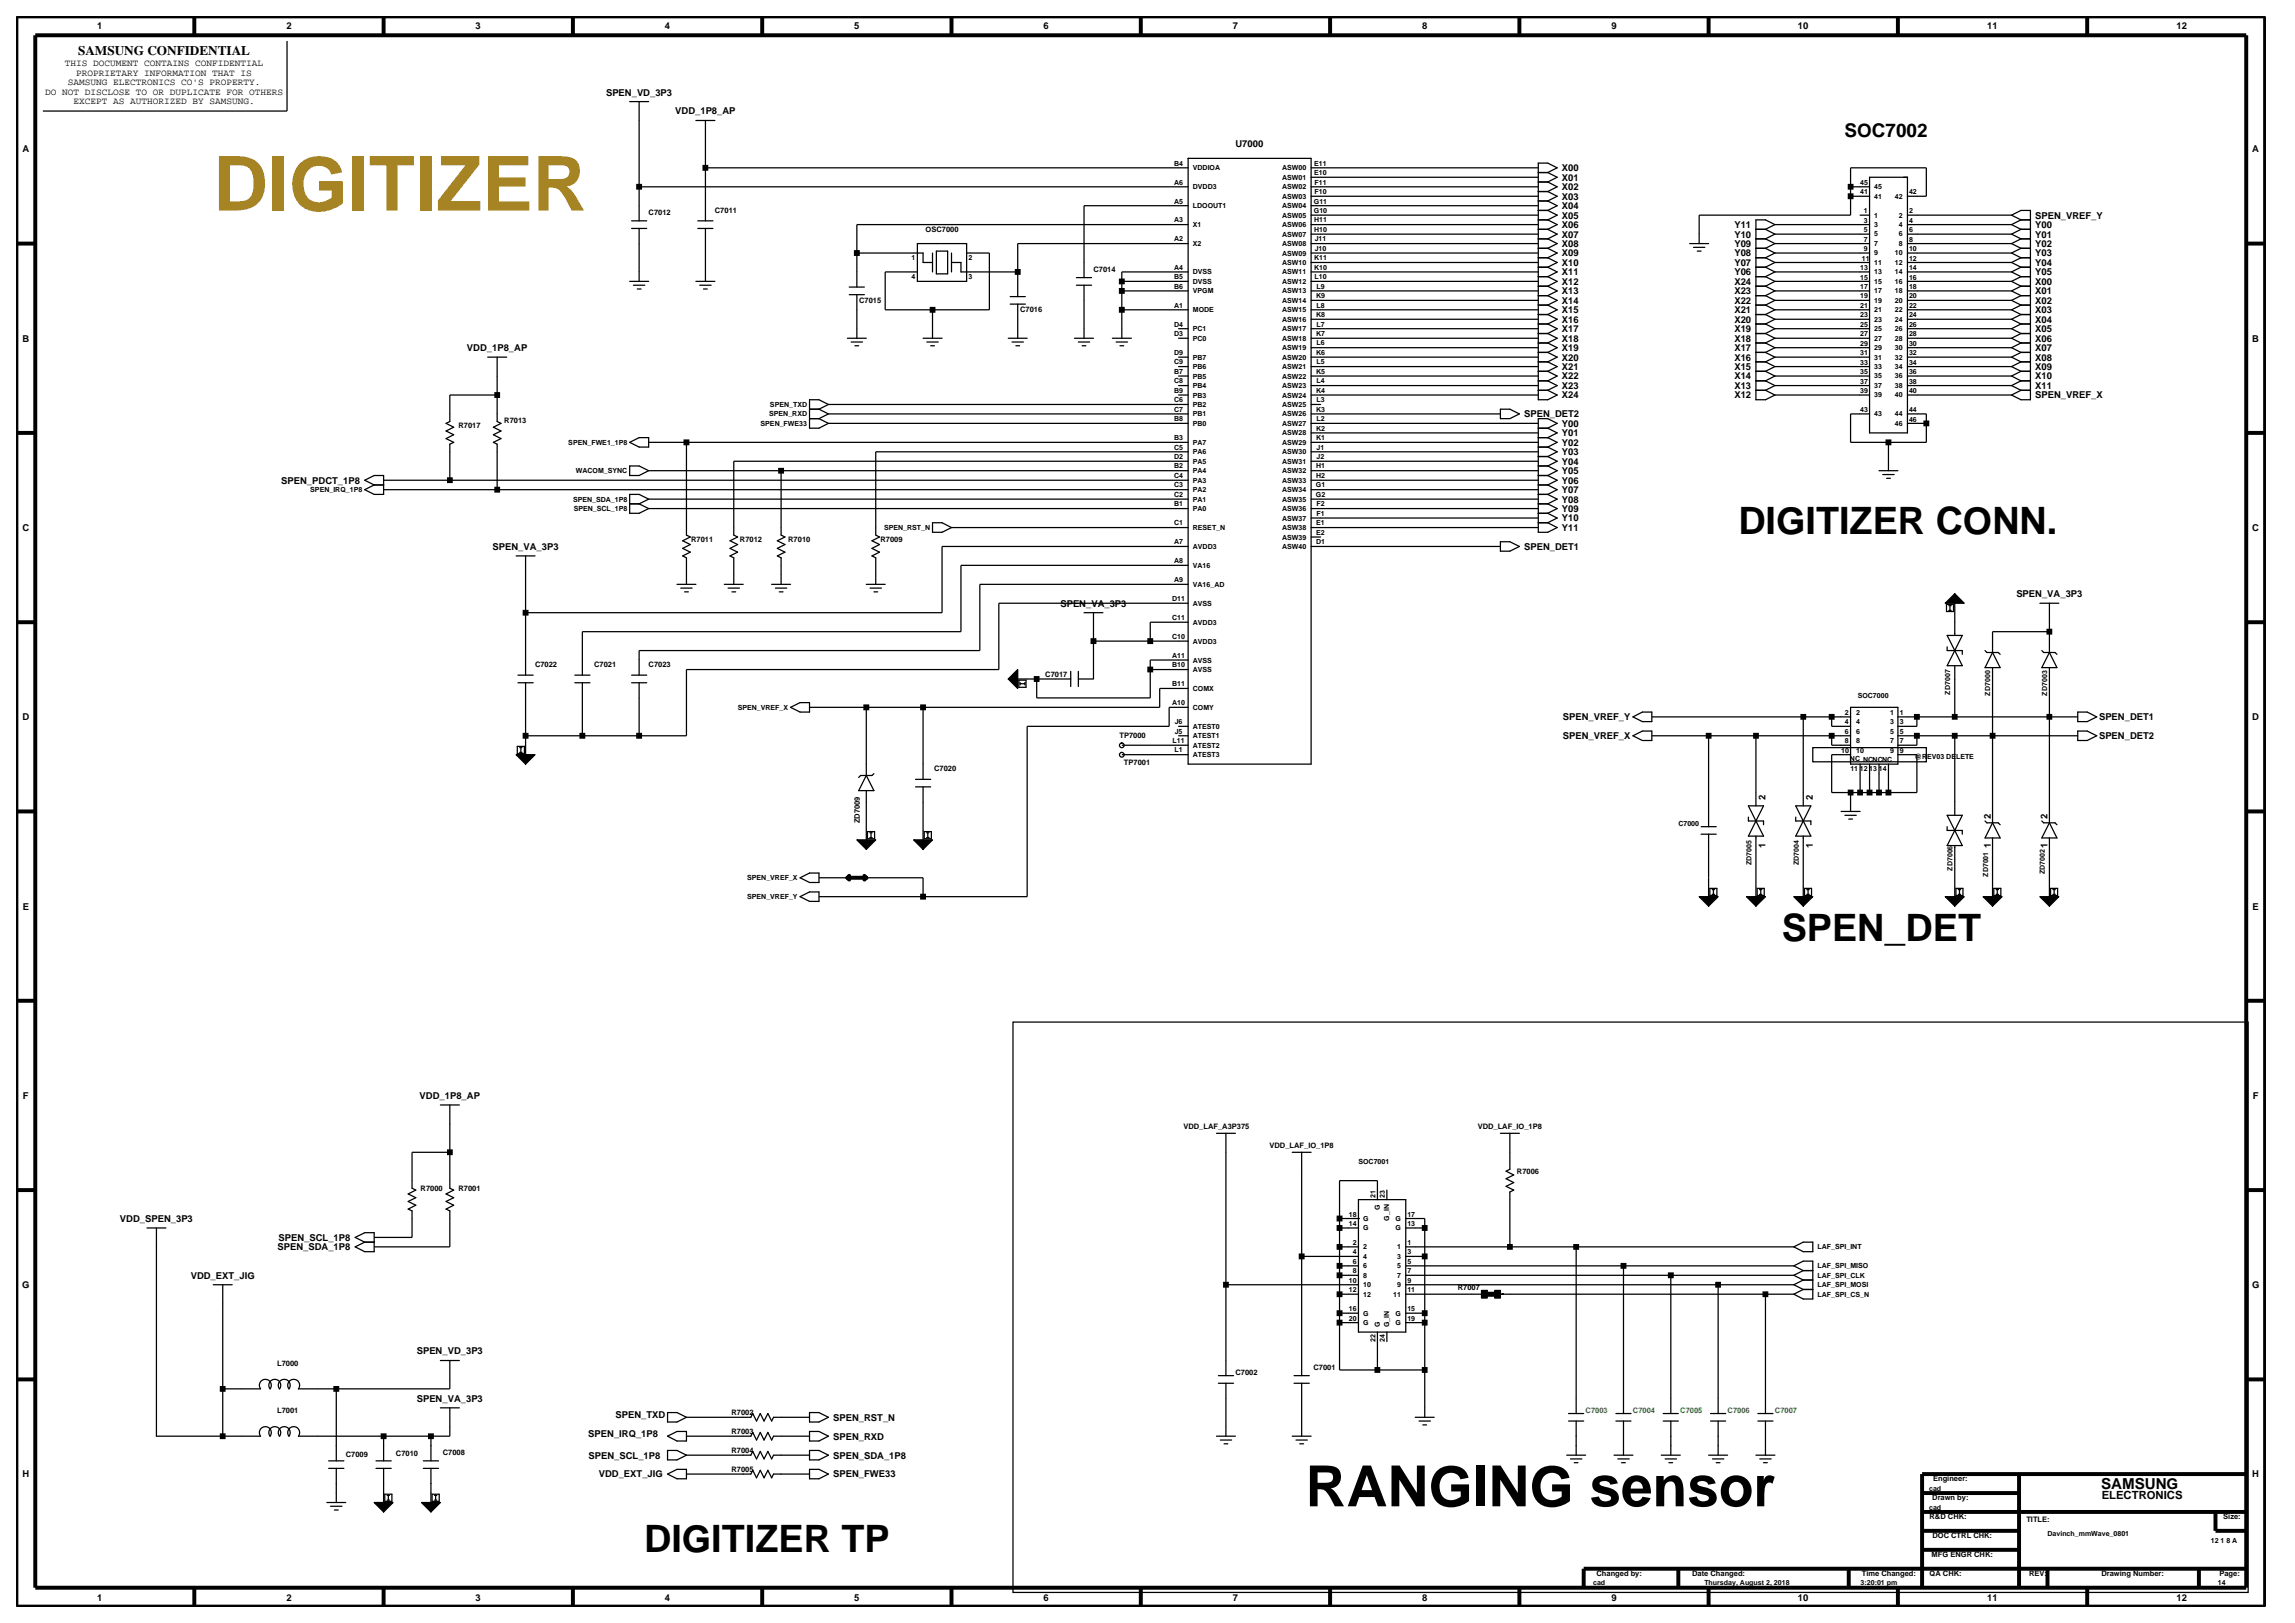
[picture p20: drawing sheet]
<svg xmlns="http://www.w3.org/2000/svg" width="420mm" height="297mm" viewBox="0 0 420 297" stroke-linecap="round" stroke-linejoin="round" font-family="sans-serif">
<defs><g id="words">
<text font-size="13.8" fill="#a78423" x="39" y="38.5">DIGITIZER</text>
<text font-size="10.4" x="238.9" y="275.6">RANGING sensor</text>
<g font-size="6.9">
<text x="318.1" y="97.7">DIGITIZER CONN.</text>
<text x="326.1" y="172.2">SPEN_DET</text>
<text x="117.9" y="283.9">DIGITIZER TP</text>
</g>
<text font-size="3.5" x="337.6" y="25">SOC7002</text>
<text font-size="2.8" x="384.5" y="272.5">SAMSUNG</text>
<text font-size="2.4" x="14.3" y="10.1">SAMSUNG CONFIDENTIAL</text>
<text font-size="2.1" x="384.6" y="274.4">ELECTRONICS</text>
<g font-size="1.7">
<text x="17.8" y="5.3">1</text>
<text x="52.4" y="5.3">2</text>
<text x="87" y="5.3">3</text>
<text x="121.7" y="5.3">4</text>
<text x="156.3" y="5.3">5</text>
<text x="191" y="5.3">6</text>
<text x="225.6" y="5.3">7</text>
<text x="260.3" y="5.3">8</text>
<text x="294.9" y="5.3">9</text>
<text x="329" y="5.3">10</text>
<text x="363.7" y="5.3">11</text>
<text x="398.3" y="5.3">12</text>
<text x="8.2" y="17.3">DO NOT DISCLOSE TO OR DUPLICATE FOR OTHERS</text>
<text x="11.9" y="12.1">THIS DOCUMENT CONTAINS CONFIDENTIAL</text>
<text x="12.4" y="15.6">SAMSUNG ELECTRONICS CO'S PROPERTY.</text>
<text x="13.9" y="13.9">PROPRIETARY INFORMATION THAT IS</text>
<text x="110.9" y="17.5">SPEN_VD_3P3</text>
<text x="13.4" y="19.1">EXCEPT AS AUTHORIZED BY SAMSUNG.</text>
<text x="123.6" y="20.9">VDD_1P8_AP</text>
<text x="4.1" y="27.9">A</text>
<text x="226.1" y="26.8">U7000</text>
<text x="412.2" y="27.9">A</text>
<text x="285.8" y="31.3">X00</text>
<text x="285.8" y="33.1">X01</text>
<text x="285.8" y="34.8">X02</text>
<text x="285.8" y="36.5">X03</text>
<text x="285.8" y="38.3">X04</text>
<text x="285.8" y="40">X05</text>
<text x="285.8" y="41.7">X06</text>
<text x="317.4" y="41.7">Y11</text>
<text x="372.4" y="41.7">Y00</text>
<text x="372.4" y="40">SPEN_VREF_Y</text>
<text x="285.8" y="43.5">X07</text>
<text x="285.8" y="45.2">X08</text>
<text x="285.8" y="46.9">X09</text>
<text x="317.4" y="46.9">Y08</text>
<text x="317.4" y="45.2">Y09</text>
<text x="317.4" y="43.5">Y10</text>
<text x="372.4" y="46.9">Y03</text>
<text x="372.4" y="45.2">Y02</text>
<text x="372.4" y="43.5">Y01</text>
<text x="285.8" y="48.7">X10</text>
<text x="285.8" y="50.4">X11</text>
<text x="285.8" y="52.1">X12</text>
<text x="285.8" y="53.9">X13</text>
<text x="317.4" y="52.1">X24</text>
<text x="317.4" y="50.4">Y06</text>
<text x="317.4" y="48.7">Y07</text>
<text x="317.4" y="53.9">X23</text>
<text x="372.4" y="48.7">Y04</text>
<text x="372.4" y="50.4">Y05</text>
<text x="372.4" y="53.9">X01</text>
<text x="372.4" y="52.1">X00</text>
<text x="285.8" y="59">X16</text>
<text x="285.8" y="55.6">X14</text>
<text x="285.8" y="57.3">X15</text>
<text x="317.4" y="57.3">X21</text>
<text x="317.4" y="55.6">X22</text>
<text x="317.4" y="59">X20</text>
<text x="372.4" y="59">X04</text>
<text x="372.4" y="55.6">X02</text>
<text x="372.4" y="57.3">X03</text>
<text x="4.1" y="62.5">B</text>
<text x="85.5" y="64.2">VDD_1P8_AP</text>
<text x="285.8" y="64.2">X19</text>
<text x="285.8" y="66">X20</text>
<text x="285.8" y="60.8">X17</text>
<text x="285.8" y="62.5">X18</text>
<text x="317.4" y="64.2">X17</text>
<text x="317.4" y="60.8">X19</text>
<text x="317.4" y="66">X16</text>
<text x="317.4" y="62.5">X18</text>
<text x="372.4" y="62.5">X06</text>
<text x="372.4" y="66">X08</text>
<text x="372.4" y="60.8">X05</text>
<text x="372.4" y="64.2">X07</text>
<text x="412.2" y="62.5">B</text>
<text x="285.8" y="71.2">X23</text>
<text x="285.8" y="69.4">X22</text>
<text x="285.8" y="67.7">X21</text>
<text x="317.4" y="71.2">X13</text>
<text x="317.4" y="67.7">X15</text>
<text x="317.4" y="69.4">X14</text>
<text x="372.4" y="71.2">X11</text>
<text x="372.4" y="69.4">X10</text>
<text x="372.4" y="67.7">X09</text>
<text x="278.9" y="76.4">SPEN_DET2</text>
<text x="285.8" y="72.9">X24</text>
<text x="317.4" y="72.9">X12</text>
<text x="372.4" y="72.9">SPEN_VREF_X</text>
<text x="285.8" y="83.3">Y03</text>
<text x="285.8" y="78.1">Y00</text>
<text x="285.8" y="79.8">Y01</text>
<text x="285.8" y="81.6">Y02</text>
<text x="51.5" y="88.5">SPEN_PDCT_1P8</text>
<text x="285.8" y="88.5">Y06</text>
<text x="285.8" y="86.8">Y05</text>
<text x="285.8" y="85">Y04</text>
<text x="285.8" y="93.7">Y09</text>
<text x="285.8" y="92">Y08</text>
<text x="285.8" y="90.2">Y07</text>
<text x="285.8" y="95.4">Y10</text>
<text x="4.1" y="97.2">C</text>
<text x="90.1" y="100.6">SPEN_VA_3P3</text>
<text x="278.9" y="100.6">SPEN_DET1</text>
<text x="285.8" y="97.2">Y11</text>
<text x="412.2" y="97.2">C</text>
<text x="194.1" y="111">SPEN_VA_3P3</text>
<text x="369" y="109.3">SPEN_VA_3P3</text>
<text x="4.1" y="131.8">D</text>
<text x="286" y="131.8">SPEN_VREF_Y</text>
<text x="384.1" y="131.8">SPEN_DET1</text>
<text x="412.2" y="131.8">D</text>
<text x="286" y="135.3">SPEN_VREF_X</text>
<text x="384.1" y="135.3">SPEN_DET2</text>
<text x="323.1" y="146.4" transform="rotate(-90 323.1 146.4)">2</text>
<text x="331.8" y="146.4" transform="rotate(-90 331.8 146.4)">2</text>
<text x="364.3" y="149.8" transform="rotate(-90 364.3 149.8)">2</text>
<text x="374.7" y="149.8" transform="rotate(-90 374.7 149.8)">2</text>
<text x="323.1" y="155.2" transform="rotate(-90 323.1 155.2)">1</text>
<text x="331.8" y="155.2" transform="rotate(-90 331.8 155.2)">1</text>
<text x="364.3" y="155.1" transform="rotate(-90 364.3 155.1)">1</text>
<text x="374.7" y="155.1" transform="rotate(-90 374.7 155.1)">1</text>
<text x="4.2" y="166.4">E</text>
<text x="412.2" y="166.4">E</text>
<text x="4.2" y="201.1">F</text>
<text x="76.8" y="201.1">VDD_1P8_AP</text>
<text x="412.3" y="201.1">F</text>
<text x="22" y="223.6">VDD_SPEN_3P3</text>
<text x="51" y="227.1">SPEN_SCL_1P8</text>
<text x="34.9" y="234">VDD_EXT_JIG</text>
<text x="50.8" y="228.8">SPEN_SDA_1P8</text>
<text x="4.1" y="235.7">G</text>
<text x="412.1" y="235.7">G</text>
<text x="76.3" y="247.8">SPEN_VD_3P3</text>
<text x="76.3" y="256.5">SPEN_VA_3P3</text>
<text x="107.7" y="263">SPEN_IRQ_1P8</text>
<text x="112.6" y="259.5">SPEN_TXD</text>
<text x="152.5" y="263.4">SPEN_RXD</text>
<text x="152.5" y="260">SPEN_RST_N</text>
<text x="107.7" y="266.9">SPEN_SCL_1P8</text>
<text x="152.5" y="266.9">SPEN_SDA_1P8</text>
<text x="4.1" y="270.4">H</text>
<text x="109.6" y="270.4">VDD_EXT_JIG</text>
<text x="152.5" y="270.4">SPEN_FWE33</text>
<text x="412.2" y="270.4">H</text>
<text x="17.8" y="292.9">1</text>
<text x="52.4" y="292.9">2</text>
<text x="87" y="292.9">3</text>
<text x="121.7" y="292.9">4</text>
<text x="156.3" y="292.9">5</text>
<text x="191" y="292.9">6</text>
<text x="225.6" y="292.9">7</text>
<text x="260.3" y="292.9">8</text>
<text x="294.9" y="292.9">9</text>
<text x="329" y="292.9">10</text>
<text x="363.7" y="292.9">11</text>
<text x="398.3" y="292.9">12</text>
</g>
<g font-size="1.4">
<text x="118.7" y="39.4">C7012</text>
<text x="130.8" y="38.9">C7011</text>
<text x="169.4" y="42.5">OSC7000</text>
<text x="200.1" y="49.8">C7014</text>
<text x="157.2" y="55.4">C7015</text>
<text x="186.7" y="57.1">C7016</text>
<text x="92.3" y="77.5">R7013</text>
<text x="83.9" y="78.4">R7017</text>
<text x="126.5" y="99.1">R7011</text>
<text x="135.4" y="99.1">R7012</text>
<text x="144.3" y="99.1">R7010</text>
<text x="161.1" y="99.1">R7009</text>
<text x="97.9" y="122.1">C7022</text>
<text x="108.7" y="122.1">C7021</text>
<text x="118.7" y="122.1">C7023</text>
<text x="191.3" y="123.8">C7017</text>
<text x="204.9" y="135.1">TP7000</text>
<text x="170.9" y="141.1">C7020</text>
<text x="205.7" y="139.9">TP7001</text>
<text x="157.4" y="150.7" transform="rotate(-90 157.4 150.7)">ZD7009</text>
<text x="216.6" y="206.6">VDD_LAF_A3P375</text>
<text x="270.4" y="206.6">VDD_LAF_IO_1P8</text>
<text x="232.3" y="210">VDD_LAF_IO_1P8</text>
<text x="277.6" y="214.9">R7006</text>
<text x="77" y="217.9">R7000</text>
<text x="83.9" y="217.9">R7001</text>
<text x="266.8" y="236.1">R7007</text>
<text x="50.7" y="249.9">L7000</text>
<text x="226.1" y="251.5">C7002</text>
<text x="240.4" y="250.7">C7001</text>
<text x="50.7" y="258.5">L7001</text>
<text x="133.9" y="262.4">R7003</text>
<text x="133.9" y="258.9">R7002</text>
<text x="63.3" y="266.7">C7009</text>
<text x="72.5" y="266.4">C7010</text>
<text x="81" y="266.3">C7008</text>
<text x="133.9" y="265.8">R7004</text>
<text x="133.9" y="269.3">R7005</text>
<text x="353.6" y="274.6">Drawn by:</text>
<text x="353.8" y="271.1">Engineer:</text>
<text x="353.1" y="278">R&amp;D CHK:</text>
<text x="353.6" y="281.5">DOC CTRL CHK:</text>
<text x="370.8" y="278.5">TITLE:</text>
<text x="406.9" y="278">Size:</text>
<text x="353.5" y="285">MFG ENGR CHK:</text>
<text x="292.2" y="288.4">Changed by:</text>
<text x="309.7" y="288.4">Date Changed:</text>
<text x="340.7" y="288.4">Time Changed:</text>
<text x="353.1" y="288.4">QA CHK:</text>
<text x="371.3" y="288.4">REV:</text>
<text x="384.6" y="288.4">Drawing Number:</text>
<text x="406.2" y="288.4">Page:</text>
</g>
<g font-size="1.4" fill="#238e23">
<text x="290.2" y="258.5">C7003</text>
<text x="298.8" y="258.5">C7004</text>
<text x="307.5" y="258.5">C7005</text>
<text x="316.2" y="258.5">C7006</text>
<text x="324.8" y="258.5">C7007</text>
</g>
<g font-size="1.3">
<text x="214.9" y="30.3">B4</text>
<text x="214.9" y="33.8">A6</text>
<text x="218.3" y="31.2">VDDIOA</text>
<text x="218.3" y="34.6">DVDD3</text>
<text x="234.6" y="34.6">ASW02</text>
<text x="234.6" y="32.9">ASW01</text>
<text x="234.6" y="31.2">ASW00</text>
<text x="240.5" y="32">E10</text>
<text x="240.5" y="30.3">E11</text>
<text x="240.6" y="35.5">F10</text>
<text x="240.6" y="33.8">F11</text>
<text x="340.4" y="35.6">41</text>
<text x="340.4" y="33.8">45</text>
<text x="343" y="34.6">45</text>
<text x="349.4" y="35.6">42</text>
<text x="214.9" y="40.7">A3</text>
<text x="214.9" y="37.2">A5</text>
<text x="218.3" y="41.6">X1</text>
<text x="218.3" y="38.1">LDOOUT1</text>
<text x="234.6" y="41.6">ASW06</text>
<text x="234.6" y="36.4">ASW03</text>
<text x="234.6" y="39.8">ASW05</text>
<text x="234.6" y="38.1">ASW04</text>
<text x="240.5" y="39">G10</text>
<text x="240.5" y="37.2">G11</text>
<text x="240.5" y="40.7">H11</text>
<text x="341.1" y="40.8">3</text>
<text x="341.1" y="39">1</text>
<text x="343" y="36.3">41</text>
<text x="343" y="41.5">3</text>
<text x="343" y="39.8">1</text>
<text x="346.8" y="36.3">42</text>
<text x="347.5" y="41.5">4</text>
<text x="347.5" y="39.8">2</text>
<text x="349.4" y="40.8">4</text>
<text x="349.4" y="39">2</text>
<text x="166.8" y="47.6">1</text>
<text x="177.3" y="47.6">2</text>
<text x="214.9" y="44.2">A2</text>
<text x="218.3" y="45">X2</text>
<text x="234.6" y="43.3">ASW07</text>
<text x="234.6" y="46.8">ASW09</text>
<text x="234.6" y="45">ASW08</text>
<text x="240.5" y="47.6">K11</text>
<text x="240.5" y="42.4">H10</text>
<text x="240.6" y="45.9">J10</text>
<text x="240.6" y="44.2">J11</text>
<text x="340.7" y="47.7">11</text>
<text x="341.1" y="44.2">7</text>
<text x="341.1" y="45.9">9</text>
<text x="341.1" y="42.5">5</text>
<text x="343" y="43.3">5</text>
<text x="343" y="45">7</text>
<text x="343" y="46.7">9</text>
<text x="346.8" y="46.7">10</text>
<text x="347.5" y="43.3">6</text>
<text x="347.5" y="45">8</text>
<text x="349.4" y="47.7">12</text>
<text x="349.4" y="45.9">10</text>
<text x="349.4" y="42.5">6</text>
<text x="349.4" y="44.2">8</text>
<text x="166.8" y="51">4</text>
<text x="177.3" y="51">3</text>
<text x="214.9" y="51.1">B5</text>
<text x="214.9" y="52.8">B6</text>
<text x="214.9" y="49.4">A4</text>
<text x="218.3" y="52">DVSS</text>
<text x="218.3" y="53.7">VPGM</text>
<text x="218.3" y="50.2">DVSS</text>
<text x="234.6" y="53.7">ASW13</text>
<text x="234.6" y="52">ASW12</text>
<text x="234.6" y="50.2">ASW11</text>
<text x="234.6" y="48.5">ASW10</text>
<text x="240.5" y="49.4">K10</text>
<text x="240.6" y="51.1">L10</text>
<text x="240.9" y="52.8">L9</text>
<text x="340.4" y="49.4">13</text>
<text x="340.4" y="51.2">15</text>
<text x="340.4" y="52.9">17</text>
<text x="343" y="48.5">11</text>
<text x="343" y="50.2">13</text>
<text x="343" y="51.9">15</text>
<text x="343" y="53.7">17</text>
<text x="346.8" y="53.7">18</text>
<text x="346.8" y="48.5">12</text>
<text x="346.8" y="50.2">14</text>
<text x="346.8" y="51.9">16</text>
<text x="349.4" y="49.4">14</text>
<text x="349.4" y="51.2">16</text>
<text x="349.4" y="52.9">18</text>
<text x="214.9" y="59.7">D4</text>
<text x="214.9" y="56.3">A1</text>
<text x="218.3" y="57.2">MODE</text>
<text x="234.6" y="57.2">ASW15</text>
<text x="234.6" y="58.9">ASW16</text>
<text x="234.6" y="55.4">ASW14</text>
<text x="240.8" y="58">K8</text>
<text x="240.8" y="54.6">K9</text>
<text x="240.9" y="59.7">L7</text>
<text x="240.9" y="56.3">L8</text>
<text x="340.4" y="54.6">19</text>
<text x="340.4" y="56.3">21</text>
<text x="340.4" y="58.1">23</text>
<text x="340.4" y="59.8">25</text>
<text x="343" y="55.4">19</text>
<text x="343" y="57.1">21</text>
<text x="343" y="58.9">23</text>
<text x="346.8" y="55.4">20</text>
<text x="346.8" y="57.1">22</text>
<text x="346.8" y="58.9">24</text>
<text x="349.4" y="59.8">26</text>
<text x="349.4" y="54.6">20</text>
<text x="349.4" y="56.3">22</text>
<text x="349.4" y="58.1">24</text>
<text x="214.9" y="61.5">D3</text>
<text x="214.9" y="65">D9</text>
<text x="218.3" y="62.4">PC0</text>
<text x="218.3" y="60.6">PC1</text>
<text x="218.3" y="65.8">PB7</text>
<text x="234.6" y="64.1">ASW19</text>
<text x="234.6" y="60.6">ASW17</text>
<text x="234.6" y="65.8">ASW20</text>
<text x="234.6" y="62.4">ASW18</text>
<text x="240.8" y="65">K6</text>
<text x="240.8" y="61.5">K7</text>
<text x="240.9" y="63.2">L6</text>
<text x="340.4" y="61.5">27</text>
<text x="340.4" y="63.3">29</text>
<text x="340.4" y="65">31</text>
<text x="343" y="60.6">25</text>
<text x="343" y="62.3">27</text>
<text x="343" y="64">29</text>
<text x="343" y="65.8">31</text>
<text x="346.8" y="65.8">32</text>
<text x="346.8" y="60.6">26</text>
<text x="346.8" y="62.3">28</text>
<text x="346.8" y="64">30</text>
<text x="349.4" y="61.5">28</text>
<text x="349.4" y="63.3">30</text>
<text x="349.4" y="65">32</text>
<text x="214.9" y="70.2">C8</text>
<text x="214.9" y="66.7">C9</text>
<text x="214.9" y="71.9">B9</text>
<text x="214.9" y="68.4">B7</text>
<text x="218.3" y="71">PB4</text>
<text x="218.3" y="67.5">PB6</text>
<text x="218.3" y="69.3">PB5</text>
<text x="234.6" y="71">ASW23</text>
<text x="234.6" y="67.5">ASW21</text>
<text x="234.6" y="69.3">ASW22</text>
<text x="240.8" y="71.9">K4</text>
<text x="240.8" y="68.4">K5</text>
<text x="240.9" y="70.2">L4</text>
<text x="240.9" y="66.7">L5</text>
<text x="340.4" y="66.7">33</text>
<text x="340.4" y="68.5">35</text>
<text x="340.4" y="70.2">37</text>
<text x="340.4" y="71.9">39</text>
<text x="343" y="67.5">33</text>
<text x="343" y="69.3">35</text>
<text x="343" y="71">37</text>
<text x="346.8" y="67.5">34</text>
<text x="346.8" y="69.3">36</text>
<text x="346.8" y="71">38</text>
<text x="349.4" y="71.9">40</text>
<text x="349.4" y="66.7">34</text>
<text x="349.4" y="68.5">36</text>
<text x="349.4" y="70.2">38</text>
<text x="139.2" y="77.9">SPEN_FWE33</text>
<text x="140.8" y="76.2">SPEN_RXD</text>
<text x="140.9" y="74.5">SPEN_TXD</text>
<text x="214.9" y="73.6">C6</text>
<text x="214.9" y="75.3">C7</text>
<text x="214.9" y="77.1">B8</text>
<text x="218.3" y="74.5">PB2</text>
<text x="218.3" y="76.2">PB1</text>
<text x="218.3" y="77.9">PB0</text>
<text x="218.3" y="72.7">PB3</text>
<text x="234.6" y="74.5">ASW25</text>
<text x="234.6" y="77.9">ASW27</text>
<text x="234.6" y="76.2">ASW26</text>
<text x="234.6" y="72.7">ASW24</text>
<text x="240.8" y="75.3">K3</text>
<text x="240.9" y="73.6">L3</text>
<text x="240.9" y="77.1">L2</text>
<text x="340.4" y="75.4">43</text>
<text x="343" y="76.2">43</text>
<text x="343" y="72.7">39</text>
<text x="346.8" y="72.7">40</text>
<text x="346.8" y="76.2">44</text>
<text x="346.8" y="77.9">46</text>
<text x="349.4" y="75.4">44</text>
<text x="349.4" y="77.1">46</text>
<text x="104" y="81.4">SPEN_FWE1_1P8</text>
<text x="214.9" y="82.3">C5</text>
<text x="214.9" y="80.5">B3</text>
<text x="218.3" y="83.1">PA6</text>
<text x="218.3" y="81.4">PA7</text>
<text x="234.6" y="81.4">ASW29</text>
<text x="234.6" y="79.7">ASW28</text>
<text x="234.6" y="83.1">ASW30</text>
<text x="240.8" y="80.5">K1</text>
<text x="240.8" y="78.8">K2</text>
<text x="241" y="82.3">J1</text>
<text x="105.4" y="86.6">WACOM_SYNC</text>
<text x="214.9" y="84">D2</text>
<text x="214.9" y="89.2">C3</text>
<text x="214.9" y="87.5">C4</text>
<text x="214.9" y="85.7">B2</text>
<text x="218.3" y="84.9">PA5</text>
<text x="218.3" y="88.3">PA3</text>
<text x="218.3" y="86.6">PA4</text>
<text x="234.6" y="88.3">ASW33</text>
<text x="234.6" y="84.9">ASW31</text>
<text x="234.6" y="86.6">ASW32</text>
<text x="240.8" y="89.2">G1</text>
<text x="240.8" y="87.5">H2</text>
<text x="240.8" y="85.7">H1</text>
<text x="241" y="84">J2</text>
<text x="56.8" y="90.1">SPEN_IRQ_1P8</text>
<text x="104.9" y="91.8">SPEN_SDA_1P8</text>
<text x="105" y="93.5">SPEN_SCL_1P8</text>
<text x="214.9" y="90.9">C2</text>
<text x="214.9" y="92.7">B1</text>
<text x="218.3" y="91.8">PA1</text>
<text x="218.3" y="90.1">PA2</text>
<text x="218.3" y="93.5">PA0</text>
<text x="234.6" y="93.5">ASW36</text>
<text x="234.6" y="90.1">ASW34</text>
<text x="234.6" y="91.8">ASW35</text>
<text x="234.6" y="95.3">ASW37</text>
<text x="240.8" y="90.9">G2</text>
<text x="240.9" y="92.7">F2</text>
<text x="240.9" y="94.4">F1</text>
<text x="161.8" y="97">SPEN_RST_N</text>
<text x="214.9" y="96.1">C1</text>
<text x="214.9" y="99.6">A7</text>
<text x="218.3" y="97">RESET_N</text>
<text x="218.3" y="100.5">AVDD3</text>
<text x="234.6" y="97">ASW38</text>
<text x="234.6" y="98.7">ASW39</text>
<text x="234.6" y="100.5">ASW40</text>
<text x="240.8" y="99.6">D1</text>
<text x="240.9" y="96.1">E1</text>
<text x="240.9" y="97.9">E2</text>
<text x="214.9" y="103.1">A8</text>
<text x="214.9" y="106.5">A9</text>
<text x="218.3" y="103.9">VA16</text>
<text x="218.3" y="107.4">VA16_AD</text>
<text x="214.5" y="110">D11</text>
<text x="214.5" y="113.4">C11</text>
<text x="218.3" y="110.8">AVSS</text>
<text x="214.5" y="116.9">C10</text>
<text x="218.3" y="117.8">AVDD3</text>
<text x="218.3" y="114.3">AVDD3</text>
<text x="214.5" y="122.1">B10</text>
<text x="214.5" y="125.6">B11</text>
<text x="214.5" y="120.4">A11</text>
<text x="218.3" y="123">AVSS</text>
<text x="218.3" y="121.2">AVSS</text>
<text x="135" y="129.9">SPEN_VREF_X</text>
<text x="214.5" y="129">A10</text>
<text x="218.3" y="126.4">COMX</text>
<text x="218.3" y="129.9">COMY</text>
<text x="337.6" y="130.8">2</text>
<text x="339.7" y="130.8">2</text>
<text x="340" y="127.7">SOC7000</text>
<text x="345.9" y="130.8">1</text>
<text x="347.7" y="130.8">1</text>
<text x="356.9" y="127.1" transform="rotate(-90 356.9 127.1)">ZD7007</text>
<text x="364.2" y="127.3" transform="rotate(-90 364.2 127.3)">ZD7000</text>
<text x="374.6" y="127.3" transform="rotate(-90 374.6 127.3)">ZD7003</text>
<text x="214.6" y="136">L11</text>
<text x="214.9" y="137.7">L1</text>
<text x="215" y="132.5">J6</text>
<text x="215" y="134.2">J5</text>
<text x="218.3" y="136.8">ATEST2</text>
<text x="218.3" y="133.4">ATEST0</text>
<text x="218.3" y="135.1">ATEST1</text>
<text x="336.9" y="137.8">10</text>
<text x="337.6" y="136">8</text>
<text x="337.6" y="132.6">4</text>
<text x="337.6" y="134.3">6</text>
<text x="339.7" y="136">8</text>
<text x="339.7" y="137.8">10</text>
<text x="339.7" y="132.6">4</text>
<text x="339.7" y="134.3">6</text>
<text x="345.9" y="136">7</text>
<text x="345.9" y="137.8">9</text>
<text x="345.9" y="132.6">3</text>
<text x="345.9" y="134.3">5</text>
<text x="347.7" y="136">7</text>
<text x="347.7" y="137.8">9</text>
<text x="347.7" y="132.6">3</text>
<text x="347.7" y="134.3">5</text>
<text x="218.3" y="138.6">ATEST3</text>
<text x="338.6" y="139.3">NC NCNCNC</text>
<text x="338.6" y="141.1">11</text>
<text x="340.4" y="141.1">12</text>
<text x="342.1" y="141.1">13</text>
<text x="343.8" y="141.1">14</text>
<text x="350.4" y="139">@REV03 DELETE</text>
<text x="307.2" y="151.2">C7000</text>
<text x="136.7" y="161.1">SPEN_VREF_X</text>
<text x="320.5" y="158.3" transform="rotate(-90 320.5 158.3)">ZD7005</text>
<text x="329.2" y="158.3" transform="rotate(-90 329.2 158.3)">ZD7004</text>
<text x="357.3" y="159.3" transform="rotate(-90 357.3 159.3)">ZD7006</text>
<text x="363.8" y="160.4" transform="rotate(-90 363.8 160.4)">ZD7001</text>
<text x="374.2" y="160" transform="rotate(-90 374.2 160)">ZD7002</text>
<text x="136.7" y="164.5">SPEN_VREF_Y</text>
<text x="248.6" y="213">SOC7001</text>
<text x="251.7" y="219.2" transform="rotate(-90 251.7 219.2)">21</text>
<text x="252.5" y="221.4" transform="rotate(-90 252.5 221.4)">G</text>
<text x="253.5" y="219.2" transform="rotate(-90 253.5 219.2)">23</text>
<text x="246.9" y="224.3">14</text>
<text x="246.9" y="222.6">18</text>
<text x="247.6" y="227.8">2</text>
<text x="249.5" y="225.1">G</text>
<text x="249.5" y="223.4">G</text>
<text x="254.2" y="223.4" transform="rotate(-90 254.2 223.4)">G_IN</text>
<text x="255.4" y="223.4">G</text>
<text x="255.4" y="225.1">G</text>
<text x="257.6" y="222.6">17</text>
<text x="257.6" y="224.3">13</text>
<text x="257.6" y="227.8">1</text>
<text x="247.6" y="233">8</text>
<text x="247.6" y="229.6">4</text>
<text x="247.6" y="231.3">6</text>
<text x="249.5" y="233.8">8</text>
<text x="249.5" y="230.3">4</text>
<text x="249.5" y="232.1">6</text>
<text x="249.5" y="228.6">2</text>
<text x="255.7" y="233.8">7</text>
<text x="255.7" y="230.3">3</text>
<text x="255.7" y="232.1">5</text>
<text x="255.7" y="228.6">1</text>
<text x="257.6" y="233">7</text>
<text x="257.6" y="229.6">3</text>
<text x="257.6" y="231.3">5</text>
<text x="332.6" y="232.1">LAF_SPI_MISO</text>
<text x="332.6" y="233.8">LAF_SPI_CLK</text>
<text x="332.6" y="228.6">LAF_SPI_INT</text>
<text x="246.9" y="239.9">16</text>
<text x="246.9" y="234.8">10</text>
<text x="246.9" y="236.5">12</text>
<text x="249.5" y="235.5">10</text>
<text x="249.5" y="237.3">12</text>
<text x="255" y="237.3">11</text>
<text x="255.7" y="235.5">9</text>
<text x="257.6" y="239.9">15</text>
<text x="257.6" y="236.5">11</text>
<text x="257.6" y="234.8">9</text>
<text x="332.6" y="237.3">LAF_SPI_CS_N</text>
<text x="332.6" y="235.6">LAF_SPI_MOSI</text>
<text x="246.9" y="241.7">20</text>
<text x="249.5" y="240.7">G</text>
<text x="249.5" y="242.5">G</text>
<text x="251.7" y="245.5" transform="rotate(-90 251.7 245.5)">22</text>
<text x="252.5" y="242.9" transform="rotate(-90 252.5 242.9)">G</text>
<text x="253.5" y="245.5" transform="rotate(-90 253.5 245.5)">24</text>
<text x="254.2" y="242.9" transform="rotate(-90 254.2 242.9)">G_IN</text>
<text x="255.4" y="240.7">G</text>
<text x="255.4" y="242.5">G</text>
<text x="257.6" y="241.7">19</text>
<text x="353" y="272.8">cad</text>
<text x="353" y="276.2">cad</text>
<text x="374.7" y="281">Davinch_mmWave_0801</text>
<text x="404.6" y="282.3">12 1 8 A</text>
<text x="291.6" y="290.1">cad</text>
<text x="311.9" y="290.1">Thursday, August 2, 2018</text>
<text x="340.5" y="290.1">3:20:01 pm</text>
<text x="405.9" y="290.1">14</text>
</g>
</g></defs>
<!-- layer: MFD Layer /idea/tmp/Extended-Print.yg99.yun.sheet7.2.mfd -->
<g fill="none" stroke="#000" stroke-width=".23">
<path d="M52.5 7.5v12.8h-44.7M115.2 18.6h3.5M117 18.6v21.8M117 34.2h100.4M127.4 22h3.4M129.1 22v18.4M129.1 30.7h88.3M217.4 29h22.5v110.8h-22.5zM217.4 37.6h-19v13.2M239.9 32.4h41.6M239.9 39.4h41.6M239.9 35.9h41.6"/>
<path d="M239.9 34.2h41.6M239.9 30.7h41.6M239.9 37.6h41.6M281.5 38.5h1.7M281.5 35h1.7M281.5 36.8h1.7M281.5 33.3h1.7M281.5 31.6h1.7M283.2 31.6l1.8-.9-1.8-.9h-1.7v43.3h1.7l1.8-.8-1.8-.9M283.2 35l1.8 .9-1.8 .9M283.2 33.3l1.8 .9-1.8 .8M283.2 31.6l1.8 .8-1.8 .9"/>
<path d="M283.2 38.5l1.8 .9-1.8 .8M283.2 36.8l1.8 .8-1.8 .9M338.7 35.9h3.4M338.7 34.2h3.4M340.4 39.4h1.7M342.1 32.4h7v46.8h-7zM349.1 35.9h3.4v-5.2h-13.8v8.7h-27.7v5.2M349.1 39.4h19M368.1 39.4l1.8-.9h1.7v34.6h-1.7l-1.8-.8M368.1 39.4l1.8 .8M115.2 51.5h3.5M115.6 41.8h2.8"/>
<path d="M115.6 40.4h2.8M115.9 52.2h2.1M116.6 52.9h.7M117 41.8v9.7M127.4 51.5h3.4M127.7 41.8h2.8M127.7 40.4h2.8M128.1 52.2h2M128.7 52.9h.7M129.1 41.8v9.7M155.4 53.9h2.8M155.4 52.5h2.8"/>
<path d="M156.8 46.3h12.1v1.7h1.8M156.8 53.9v8M167.9 44.6h9v6.9h-9zM170.7 46.3v3.5M170.7 56.7v5.2M171.4 45.9h2v4.2h-2zM174.1 48h1.8v1.8h10.3M174.1 46.3v3.5M176.9 46.3h4.2v10.4h-19.1v-6.9h5.9M184.9 54.3h2.7M184.9 55.7h2.7M186.2 55.7v6.2"/>
<path d="M197 52.2h2.8M197 50.8h2.8M198.4 52.2v9.7M205.3 51.5h12.1M205.3 53.2h12.1M205.3 56.7h12.1M217.4 41.1h-60.6v11.4M217.4 44.6h-31.2v9.7M217.4 49.8h-12.1v12.1M239.9 51.5h41.6M239.9 41.1h41.6M239.9 42.8h41.6"/>
<path d="M239.9 44.6h41.6M239.9 46.3h41.6M239.9 48h41.6M239.9 49.8h41.6M239.9 53.2h41.6M239.9 55h41.6M239.9 56.7h41.6M239.9 58.4h41.6M281.5 59.3h1.7M281.5 52.4h1.7M281.5 54.1h1.7M281.5 40.2h1.7"/>
<path d="M281.5 55.8h1.7M281.5 57.6h1.7M281.5 43.7h1.7M281.5 45.4h1.7M281.5 47.2h1.7M281.5 48.9h1.7M281.5 50.6h1.7M281.5 42h1.7M283.2 48.9l1.8 .9-1.8 .8M283.2 47.2l1.8 .8-1.8 .9M283.2 55.8l1.8 .9-1.8 .9M283.2 54.1l1.8 .9-1.8 .8"/>
<path d="M283.2 42l1.8 .8-1.8 .9M283.2 40.2l1.8 .9-1.8 .9M283.2 59.3l1.8 .8-1.8 .9M283.2 57.6l1.8 .8-1.8 .9M283.2 52.4l1.8 .8-1.8 .9M283.2 50.6l1.8 .9-1.8 .9M283.2 45.4l1.8 .9-1.8 .9M283.2 43.7l1.8 .9-1.8 .8M309.2 44.6h3.5M309.9 45.3h2.1M310.6 45.9h.7M321.3 59.3h1.8"/>
<path d="M321.3 52.4h1.8M321.3 54.1h1.8M321.3 55.8h1.8M321.3 57.6h1.8M321.3 43.7h1.8M321.3 45.4h1.8M321.3 47.2h1.8M321.3 48.9h1.8M321.3 50.6h1.8M321.3 42h1.8M323.1 59.3l1.7 .8M323.1 52.4l1.7 .8"/>
<path d="M323.1 47.2l1.7 .8M323.1 48.9l1.7 .9M323.1 55.8l1.7 .9M323.1 57.6l1.7 .8M323.1 42l1.7 .8M323.1 54.1l1.7 .9M323.1 43.7l1.7 .9M323.1 45.4l1.7 .9M323.1 50.6l1.7 .9M324.8 41.1l-1.7-.9h-1.8v32.9h1.8l1.7-.8M324.8 53.2l-1.7 .9M324.8 51.5h17.3"/>
<path d="M324.8 41.1h17.3M324.8 42.8h17.3M324.8 44.6h17.3M324.8 46.3h17.3M324.8 48h17.3M324.8 49.8h17.3M324.8 53.2h17.3M324.8 55h17.3M324.8 56.7h17.3M324.8 58.4h17.3M324.8 48l-1.7 .9M324.8 49.8l-1.7 .8"/>
<path d="M324.8 56.7l-1.7 .9M324.8 58.4l-1.7 .9M324.8 42.8l-1.7 .9M324.8 55l-1.7 .8M324.8 44.6l-1.7 .8M324.8 46.3l-1.7 .9M324.8 51.5l-1.7 .9M324.8 41.1l-1.7 .9M349.1 51.5h19M349.1 41.1h19M349.1 42.8h19M349.1 44.6h19"/>
<path d="M349.1 46.3h19M349.1 48h19M349.1 49.8h19M349.1 53.2h19M349.1 55h19M349.1 56.7h19M349.1 58.4h19M368.1 56.7l1.8 .9M368.1 58.4l1.8 .9M368.1 44.6l1.8 .8M368.1 46.3l1.8 .9M368.1 51.5l1.8 .9"/>
<path d="M368.1 41.1l1.8 .9M368.1 42.8l1.8 .9M368.1 48l1.8 .9M368.1 49.8l1.8 .8M368.1 53.2l1.8 .9M368.1 55l1.8 .8M369.9 59.3h1.7M369.9 52.4h1.7M369.9 54.1h1.7M369.9 40.2h1.7M369.9 55.8h1.7M369.9 55.8l-1.8 .9"/>
<path d="M369.9 57.6h1.7M369.9 57.6l-1.8 .8M369.9 43.7h1.7M369.9 43.7l-1.8 .9M369.9 45.4h1.7M369.9 45.4l-1.8 .9M369.9 47.2h1.7M369.9 48.9h1.7M369.9 50.6h1.7M369.9 50.6l-1.8 .9M369.9 59.3l-1.8 .8M369.9 42h1.7"/>
<path d="M369.9 40.2l-1.8 .9M369.9 42l-1.8 .8M369.9 47.2l-1.8 .8M369.9 48.9l-1.8 .9M369.9 52.4l-1.8 .8M369.9 54.1l-1.8 .9M89.3 65.4h3.4M91 72.3h-8.7v4.8l-.7 .4 1.4 .7-1.4 .7 1.4 .7-1.4 .7 1.4 .6-.7 .4v6.6M91 65.4v11.7l.7 .4-1.4 .7 1.4 .7-1.4 .7 1.4 .7-1.4 .6 .7 .4v8.3M148.1 74.9h1.8M148.1 76.6h1.8M149.9 74.9l1.7 .8"/>
<path d="M149.9 76.6l1.7 .9M151.6 74l-1.7-.9h-1.8v5.3h1.8l1.7-.9M151.6 75.7h65.8M151.6 77.5h65.8M151.6 74l-1.7 .9M151.6 75.7l-1.7 .9M151.6 74h65.8M155.1 61.9h3.4M155.8 62.6h2.1M156.5 63.3h.6M168.9 61.9h3.5M169.6 62.6h2.1"/>
<path d="M170.3 63.3h.7M184.5 61.9h3.5M185.2 62.6h2.1M185.9 63.3h.7M196.6 61.9h3.5M197.3 62.6h2.1M198 63.3h.7M203.6 61.9h3.4M204.3 62.6h2M205 63.3h.7M215.7 60.1h1.7M215.7 61.9h1.7"/>
<path d="M215.7 65.4h1.7M215.7 67.1h1.7M215.7 68.8h1.7M215.7 70.6h1.7M215.7 72.3h1.7M239.9 60.1h41.6M239.9 61.9h41.6M239.9 63.6h41.6M239.9 65.4h41.6M239.9 67.1h41.6M239.9 68.8h41.6M239.9 70.6h41.6"/>
<path d="M239.9 72.3h41.6M239.9 75.7h34.7M239.9 77.5h41.6M239.9 79.2h41.6M239.9 74h1.8M274.6 74.9h1.7l1.8 .8-1.8 .9h-1.7zM281.5 61h1.7M281.5 62.8h1.7M281.5 66.2h1.7M281.5 67.9h1.7M281.5 69.7h1.7M281.5 64.5h1.7"/>
<path d="M281.5 71.4h1.7M281.5 78.4h1.7M283.2 78.4l1.8-.9-1.8-.9h-1.7v20.8h1.7l1.8-.9-1.8-.8M283.2 69.7l1.8 .9-1.8 .8M283.2 67.9l1.8 .9-1.8 .9M283.2 62.8l1.8 .8-1.8 .9M283.2 61l1.8 .9-1.8 .9M283.2 78.4l1.8 .8-1.8 .9M283.2 66.2l1.8 .9-1.8 .8M283.2 64.5l1.8 .9-1.8 .8M321.3 61h1.8M321.3 62.8h1.8"/>
<path d="M321.3 66.2h1.8M321.3 67.9h1.8M321.3 69.7h1.8M321.3 64.5h1.8M321.3 71.4h1.8M323.1 61l1.7 .9M323.1 66.2l1.7 .9M323.1 67.9l1.7 .9M323.1 62.8l1.7 .8M323.1 64.5l1.7 .9M323.1 69.7l1.7 .9M323.1 71.4l1.7 .9"/>
<path d="M324.8 60.1l-1.7 .9M324.8 61.9l-1.7 .9M324.8 67.1l-1.7 .8M324.8 68.8l-1.7 .9M324.8 63.6l-1.7 .9M324.8 65.4l-1.7 .8M324.8 60.1h17.3M324.8 61.9h17.3M324.8 63.6h17.3M324.8 65.4h17.3M324.8 67.1h17.3M324.8 68.8h17.3"/>
<path d="M324.8 70.6h17.3M324.8 72.3h17.3M324.8 70.6l-1.7 .8M342.1 75.7h-3.4v5.2h13.8v-5.2h-3.4M349.1 60.1h19M349.1 61.9h19M349.1 63.6h19M349.1 65.4h19M349.1 67.1h19M349.1 68.8h19M349.1 70.6h19M349.1 72.3h19"/>
<path d="M349.1 77.5h3.4M368.1 63.6l1.8 .9M368.1 65.4l1.8 .8M368.1 67.1l1.8 .8M368.1 68.8l1.8 .9M368.1 70.6l1.8 .8M368.1 60.1l1.8 .9M368.1 61.9l1.8 .9M369.9 61h1.7M369.9 62.8h1.7M369.9 66.2h1.7M369.9 67.9h1.7"/>
<path d="M369.9 69.7h1.7M369.9 62.8l-1.8 .8M369.9 64.5h1.7M369.9 64.5l-1.8 .9M369.9 71.4h1.7M369.9 71.4l-1.8 .9M369.9 66.2l-1.8 .9M369.9 67.9l-1.8 .9M369.9 69.7l-1.8 .9M369.9 61l-1.8 .9M66.7 87.9l1.8-.9h1.7v3.5h-1.7l-1.8-.9 1.8-.9zM68.5 88.7h1.7"/>
<path d="M70.2 87.9h147.2M70.2 89.6h147.2M115.2 85.3h1.8l1.7 .8-1.7 .9h-1.8zM115.2 80.9l1.8-.8h1.7v1.7h-1.7zM115.2 92.2h1.8M117 92.2l1.7 .9M118.7 86.1h98.7M118.7 91.3l-1.7-.8h-1.8v3.4h1.8l1.7-.8M118.7 91.3l-1.7 .9M118.7 80.9h98.7M118.7 91.3h98.7M118.7 93.1h98.7"/>
<path d="M125.6 80.9v17l.7 .4-1.4 .7 1.4 .6-1.4 .7 1.4 .7-1.4 .7 .7 .4v4.8M142.9 86.1v11.8l.8 .4-1.4 .7 1.4 .6-1.4 .7 1.4 .7-1.4 .7 .6 .4v4.8M170.7 95.7h1.7l1.7 .8-1.7 .9h-1.7zM174.1 96.5h43.3M217.4 84.4h-83.1v13.5l.7 .4-1.4 .7 1.4 .6-1.4 .7 1.4 .7-1.4 .7 .7 .4v4.8M217.4 82.7h-57.1v15.2l.7 .4-1.4 .7 1.4 .6-1.4 .7 1.4 .7-1.4 .7 .7 .4v4.8M217.4 100h-45v12.1h-76.2M239.9 86.1h41.6M239.9 80.9h41.6M239.9 82.7h41.6M239.9 84.4h41.6M239.9 87.9h41.6"/>
<path d="M239.9 89.6h41.6M239.9 91.3h41.6M239.9 93.1h41.6M239.9 94.8h41.6M239.9 96.5h41.6M239.9 98.3h1.8M239.9 100h34.7M274.6 99.1h1.7l1.8 .9-1.8 .9h-1.7zM281.5 87h1.7M281.5 88.7h1.7M281.5 81.8h1.7M281.5 80.1h1.7"/>
<path d="M281.5 90.5h1.7M281.5 92.2h1.7M281.5 93.9h1.7M281.5 85.3h1.7M281.5 83.5h1.7M281.5 95.7h1.7M283.2 87l1.8 .9-1.8 .8M283.2 88.7l1.8 .9-1.8 .9M283.2 90.5l1.8 .8-1.8 .9M283.2 81.8l1.8 .9-1.8 .8M283.2 80.1l1.8 .8-1.8 .9M283.2 85.3l1.8 .8-1.8 .9"/>
<path d="M283.2 83.5l1.8 .9-1.8 .9M283.2 92.2l1.8 .9-1.8 .8M283.2 93.9l1.8 .9-1.8 .9M343.9 86.1h3.4M344.6 86.8h2M345.3 87.5h.7M345.6 80.9v5.2M94.5 101.7h3.4M96.2 101.7v21.8M123.9 106.9h3.5M124.6 107.6h2.1M125.3 108.3h.7"/>
<path d="M132.6 106.9h3.4M133.2 107.6h2.1M133.9 108.3h.7M141.2 106.9h3.5M141.9 107.6h2.1M142.6 108.3h.7M158.5 106.9h3.5M159.2 107.6h2.1M159.9 108.3h.7M198.4 112.1h3.4M200.1 112.1v12.1h-2.8M200.1 117.3h17.3"/>
<path d="M217.4 110.4h-34.6v12.1h-57.2v12.1h-29.4M217.4 106.9h-38.1v12.1h-62.3v4.5M217.4 103.5h-41.5v12.1h-69.3v7.9M217.4 113.9h-6.9v3.4M356.2 110.6h1.3v1.3h-1.3zM356.3 118.4v.6h2.8v.7M356.3 116.3h2.8l-1.4 2.7zM356.6 111.7h.5M356.6 110.8h.5M356.9 110.8v.9M357.7 110.4v5.9M357.7 119l1.4 2.8h-2.8z"/>
<path d="M363.3 119l.3 .4h2.1l.3 .3M364.6 119.4l1.4 2.8h-2.7zM373.3 110.4h3.5M373.7 119l.3 .4h2.1l.3 .3M375.1 115.6h-10.5v3.8M375.1 119.4l1.3 2.8h-2.7zM375.1 110.4v9M94.7 136.6h1.3v1.3h-1.3zM94.8 124.9h2.8M94.8 123.5h2.8M95.1 136.8h.4M95.1 137.7h.4"/>
<path d="M95.3 136.8v.9M96.2 124.9v13.2M105.2 124.9h2.8M105.2 123.5h2.8M106.6 124.9v9.7M115.6 124.9h2.8M115.6 123.5h2.8M117 124.9v9.7M144.7 129.4l1.7-.8h1.7v1.7h-1.7zM158.5 129.4v12.5M168.9 129.4v13.2M186.2 124.2h9.8"/>
<path d="M186.5 124.5h1.3v1.3h-1.3zM186.7 124.9v.4M186.7 125.1h.9M187.6 124.9v.4M196 122.9v2.7M197.3 122.9v2.7M205.3 138.1h12.1M205.3 136.4h12.1M210.5 122.5h6.9M215.7 134.6h1.7M215.7 132.9h1.7M217.4 129.4h-3.4v3.5h-26v31.2h-38.1"/>
<path d="M217.4 126h-5.2v3.4h-64.1M217.4 120.8h-6.9v6.9h-20.8v-3.5M298.8 131.2l1.8-.9h1.7v1.7h-1.7zM298.8 134.6l1.8-.8h1.7v1.7h-1.7zM302.3 131.2h36.4M302.3 134.6h36.4M312.7 134.6v16.7M321.3 134.6v12.9M330 131.2v16.3M331.8 136.8h20.7v2.6h-20.7zM335.2 131.2v1.7h3.5M335.2 134.6v1.8h3.5"/>
<path d="M338.7 138.1h-3.5v6.9h15.6v-6.9h-3.5M338.7 129.4h8.6v10.4h-8.6zM340.4 139.8v5.2M342.1 139.8v5.2M343.9 139.8v5.2M345.6 139.8v5.2M347.3 131.2h32.9M347.3 134.6h32.9M350.8 131.2v1.7h-3.5M350.8 134.6v1.8h-3.5M357.7 121.8v9.4M357.7 134.6v14.6"/>
<path d="M364.6 122.2v28.4M375.1 122.2v28.4M380.2 130.3h1.8l1.7 .9-1.7 .8h-1.8zM380.2 133.8h1.8l1.7 .8-1.7 .9h-1.8zM158.5 144.7v9M158.5 141.9l1.4 2.8h-2.8zM158.8 152.2h1.3v1.3h-1.3zM159.2 152.4h.4M159.2 153.3h.4M159.4 152.4v.9M159.9 141.6l-.3 .3h-2.1l-.4 .4M167.6 144h2.7"/>
<path d="M167.6 142.6h2.7M168.9 144v9.7M169.1 152.2h1.3v1.3h-1.3zM169.6 152.4h.4M169.6 153.3h.4M169.8 152.4v.9M311.3 151.3h2.8M311.3 152.6h2.8M312.7 152.6v11.5M320 149.5v.7h2.7v.7M320 147.5h2.7l-1.4 2.7zM321.3 153v11.1"/>
<path d="M321.3 150.2l1.4 2.8h-2.7zM328.6 149.5v.7h2.8v.7M328.6 147.5h2.8l-1.4 2.7zM330 150.2l1.4 2.8h-2.8zM330 153v11.1M336.9 148.5h3.5M337.6 149.2h2.1M338.3 149.9h.7M338.7 145v3.5M356.3 149.2h2.8l-1.4 2.8zM356.3 151.3v.7h2.8v.6M357.7 152l1.4 2.7h-2.8z"/>
<path d="M357.7 154.7v9.4M363.3 150.2l.3 .4h2.1l.3 .3M364.6 153.3v10.8M364.6 150.6l1.4 2.7h-2.7zM373.7 150.2l.3 .4h2.1l.3 .3M375.1 153.3v10.8M375.1 150.6l1.3 2.7h-2.7zM146.4 160.6l1.7-.8h1.8v1.7h-1.8zM146.4 164.1l1.7-.9h1.8v1.7h-1.8zM149.9 160.6h5.2M158.5 160.6h10.4v3.5M312.9 162.6h1.3v1.3h-1.3z"/>
<path d="M313.3 162.8h.5M313.3 163.7h.5M313.6 162.8v.9M321.6 162.6h1.3v1.3h-1.3zM322 162.8h.4M322 163.7h.4M322.2 162.8v.9M330.2 162.6h1.3v1.3h-1.3zM330.7 162.8h.4M330.7 163.7h.4M330.9 162.8v.9M357.9 162.6h1.3v1.3h-1.3z"/>
<path d="M358.4 162.8h.4M358.4 163.7h.4M358.6 162.8v.9M364.9 162.6h1.3v1.3h-1.3zM365.3 162.8h.4M365.3 163.7h.4M365.5 162.8v.9M375.3 162.6h1.3v1.3h-1.3zM375.7 162.8h.4M375.7 163.7h.4M375.9 162.8v.9M185.4 187h226v104.4h-226z"/>
<path d="M80.6 202.2h3.5M82.3 210.9h-6.9v6.5l.7 .4-1.4 .7 1.4 .7-1.4 .7 1.4 .6-1.4 .7 .7 .4v4.8h-6.9M82.3 202.2v15.2l.7 .4-1.4 .7 1.4 .7-1.4 .7 1.4 .6-1.4 .7 .7 .4v6.6h-13.8M222.6 207.4h3.5M224.3 207.4v44.3M236.5 210.9h3.4M238.2 210.9v40.8M248.6 219.5h8.7v24.3h-8.7zM252.1 219.5v-3.5h-7v34.7h15.6M253.8 217.8v1.7M274.6 207.4h3.5M276.3 207.4v6.6l-.7 .3 1.4 .7-1.4 .7 1.4 .7-1.4 .7 1.4 .7-.7 .3v10.1"/>
<path d="M26.9 224.7h3.5M28.6 224.7v38.1h19.1a1.09 1.09 0 0 1 .1-1.5 1.09 1.09 0 0 1 1.5 0 1.09 1.09 0 0 1 .1 1.5 1.09 1.09 0 0 1 .2-1.5 1.09 1.09 0 0 1 1.4 0 1.09 1.09 0 0 1 .2 1.5 1.09 1.09 0 0 1 .1-1.5 1.09 1.09 0 0 1 1.5 0 1.09 1.09 0 0 1 .1 1.5 1.09 1.09 0 0 1 .1-1.5 1.09 1.09 0 0 1 1.5 0 1.09 1.09 0 0 1 .1 1.5h27.7v-5.2M39 235.1h3.5M40.8 235.1v27.7M65 226.4l1.7-.8h1.8v3.4h-1.8l-1.7-.8 1.7-.9zM66.7 227.3h1.8M224.3 235.1h24.3M238.2 229.9h10.4M245.1 224.7h3.5M245.1 236.8h3.5M245.1 228.2h3.5M245.1 231.6h3.5"/>
<path d="M245.1 233.4h3.5M245.1 223h3.5M248.6 223h.1M257.3 223h3.4v36.3M257.3 224.7h3.4M257.3 236.8h13.8M257.3 228.2h71M257.3 229.9h3.4M257.3 231.6h71M257.3 233.4h71M257.3 235.1h71M274.6 236.8h.1"/>
<path d="M274.6 236.8h53.7M274.9 236.8h.1M288.4 228.2v30.5M297.1 231.6v27.1M305.8 233.4v25.3M314.4 235.1v23.6M323.1 236.8v21.9M328.3 228.2l1.7-.9h1.8v1.7h-1.8zM328.3 231.6l1.7-.8h1.8v6.9h-1.8l-1.7-.9M328.3 233.4l1.7 .8M328.3 231.6l1.7 .9M328.3 235.1l1.7 .9"/>
<path d="M330 236h1.8M330 236l-1.7 .8M330 234.2h1.8M330 232.5l-1.7 .9M330 232.5h1.8M330 234.2l-1.7 .9M61.5 254.1v13.2M80.6 249h3.5M80.6 257.6h3.5M82.3 249v5.1h-27.7a1.09 1.09 0 0 0-.1-1.4 1.09 1.09 0 0 0-1.5 0 1.09 1.09 0 0 0-.1 1.4 1.09 1.09 0 0 0-.1-1.4 1.09 1.09 0 0 0-1.5 0 1.09 1.09 0 0 0-.1 1.4 1.09 1.09 0 0 0-.2-1.4 1.09 1.09 0 0 0-1.4 0 1.09 1.09 0 0 0-.2 1.4 1.09 1.09 0 0 0-.1-1.4 1.09 1.09 0 0 0-1.5 0 1.09 1.09 0 0 0-.1 1.4h-6.9M122.2 258.5h1.7l1.7 .8-1.7 .9h-1.7zM125.6 259.3h11.8l.4-.6 .6 1.3 .7-1.3 .7 1.3 .7-1.3 .7 1.3 .4-.7h6.5"/>
<path d="M148.1 258.5h1.8l1.7 .8-1.7 .9h-1.8zM223 251.7h2.7M223 253.1h2.7M224.3 253.1v9.7M236.8 251.7h2.8M236.8 253.1h2.8M238.2 253.1v9.7M245.1 240.3h3.5M245.1 242h3.5M252.1 243.8v6.9M253.8 243.8v1.7M257.3 240.3h3.4"/>
<path d="M257.3 242h3.4M259 259.3h3.5M287.1 258.7h2.7M295.7 258.7h2.8M304.4 258.7h2.7M313 258.7h2.8M321.7 258.7h2.8M59.8 274.9h3.5M60.1 267.3h2.8M60.1 268.7h2.8M60.5 275.6h2.1M61.2 276.3h.7"/>
<path d="M61.5 268.7v6.2M68.8 267.3h2.8M68.8 268.7h2.8M70.2 262.8v4.5M70.2 268.7v6.2M70.4 273.4h1.3v1.3h-1.3zM70.9 273.6h.4M70.9 274.5h.4M71.1 273.6v.9M77.5 267.3h2.8M77.5 268.7h2.8M78.9 262.8v4.5"/>
<path d="M78.9 268.7v6.2M79.1 273.4h1.3v1.3h-1.3zM79.5 273.6h.4M79.5 274.5h.4M79.7 273.6v.9M122.2 262.8l1.7-.9h1.7v1.8h-1.7zM122.2 269.7l1.7-.8h1.7v1.7h-1.7zM122.2 265.4h1.7l1.7 .9-1.7 .8h-1.7zM125.6 266.3h11.8l.4-.7 .6 1.4 .7-1.4 .7 1.4 .7-1.4 .7 1.4 .4-.7h6.5M125.6 269.7h11.8l.4-.7 .6 1.4 .7-1.4 .7 1.4 .7-1.4 .7 1.4 .4-.7h6.5M125.6 262.8h11.8l.4-.7 .6 1.4 .7-1.4 .7 1.4 .7-1.4 .7 1.4 .4-.7h6.5M148.1 261.9h1.8l1.7 .9-1.7 .9h-1.8z"/>
<path d="M148.1 265.4h1.8l1.7 .9-1.7 .8h-1.8zM148.1 268.9h1.8l1.7 .8-1.7 .9h-1.8zM222.6 262.8h3.5M223.3 263.5h2.1M224 264.2h.7M236.5 262.8h3.4M237.2 263.5h2.1M237.9 264.2h.7M259.7 260h2.1M260.4 260.7h.7M286.7 266.3h3.5M287.1 260h2.7"/>
<path d="M287.4 267h2.1M288.1 267.7h.7M288.4 260v6.3M295.4 266.3h3.4M295.7 260h2.8M296.1 267h2.1M296.8 267.7h.6M297.1 260v6.3M304 266.3h3.5M304.4 260h2.7M304.7 267h2.1M305.4 267.7h.7"/>
<path d="M305.8 260v6.3M312.7 266.3h3.5M313 260h2.8M313.4 267h2.1M314.1 267.7h.7M314.4 260v6.3M321.3 266.3h3.5M321.7 260h2.8M322.1 267h2M322.7 267.7h.7M323.1 260v6.3"/>
<circle cx="205.3" cy="138.1" r=".43"/>
<circle cx="205.3" cy="136.4" r=".43"/>
</g>
<g fill="#000" stroke="#000" stroke-width=".23">
<path d="M356 110.4l1.7-1.7 1.8 1.7z" fill-rule="evenodd"/>
<path d="M94.5 138.1h3.4l-1.7 1.7z" fill-rule="evenodd"/>
<path d="M184.5 124.2l1.7-1.7v3.5z" fill-rule="evenodd"/>
<path d="M156.8 153.7h3.5l-1.8 1.7z" fill-rule="evenodd"/>
<path d="M167.2 153.7h3.5l-1.8 1.7z" fill-rule="evenodd"/>
<path d="M311 164.1h3.4l-1.7 1.7z" fill-rule="evenodd"/>
<path d="M319.6 164.1h3.5l-1.8 1.7z" fill-rule="evenodd"/>
<path d="M328.3 164.1h3.5l-1.8 1.7z" fill-rule="evenodd"/>
<path d="M356 164.1h3.5l-1.8 1.7z" fill-rule="evenodd"/>
<path d="M362.9 164.1h3.5l-1.8 1.7z" fill-rule="evenodd"/>
<path d="M373.3 164.1h3.5l-1.7 1.7z" fill-rule="evenodd"/>
<path d="M271.1 236.1h1.1v1.4h-1.1z" fill-rule="evenodd"/>
<path d="M272.2 236.5h1.3v.7h-1.3z" fill-rule="evenodd"/>
<path d="M273.5 236.1h1.1v1.4h-1.1z" fill-rule="evenodd"/>
<path d="M68.5 274.9h3.4l-1.7 1.8z" fill-rule="evenodd"/>
<path d="M77.1 274.9h3.5l-1.7 1.8z" fill-rule="evenodd"/>
</g>
<path d="M155.1 160.6h3.4M155.1 160.6l.3 .4M155.4 160.3l-.3 .3M158.2 160.3l.3 .3M158.5 160.6l-.3 .4" fill="none" stroke="#000" stroke-width=".72"/>
<g fill="#000" stroke="#000" stroke-width=".72" stroke-linecap="butt">
<path d="M116.8 34h.3v.3h-.3z" fill-rule="evenodd"/>
<path d="M128.9 30.5h.4v.4h-.4z" fill-rule="evenodd"/>
<path d="M338.5 35.7h.3v.4h-.3z" fill-rule="evenodd"/>
<path d="M338.5 34h.3v.3h-.3z" fill-rule="evenodd"/>
<path d="M156.6 46.1h.4v.4h-.4z" fill-rule="evenodd"/>
<path d="M170.5 56.5h.3v.4h-.3z" fill-rule="evenodd"/>
<path d="M186.1 49.6h.3v.3h-.3z" fill-rule="evenodd"/>
<path d="M205.1 56.5h.4v.4h-.4z" fill-rule="evenodd"/>
<path d="M205.1 53.1h.4v.3h-.4z" fill-rule="evenodd"/>
<path d="M205.1 51.3h.4v.4h-.4z" fill-rule="evenodd"/>
<path d="M90.8 72.1h.4v.4h-.4z" fill-rule="evenodd"/>
<path d="M352.4 77.3h.3v.3h-.3z" fill-rule="evenodd"/>
<path d="M82.2 87.7h.3v.3h-.3z" fill-rule="evenodd"/>
<path d="M90.8 89.4h.4v.4h-.4z" fill-rule="evenodd"/>
<path d="M125.4 80.8h.4v.3h-.4z" fill-rule="evenodd"/>
<path d="M142.8 86h.3v.3h-.3z" fill-rule="evenodd"/>
<path d="M345.4 80.8h.4v.3h-.4z" fill-rule="evenodd"/>
<path d="M96 112h.4v.3h-.4z" fill-rule="evenodd"/>
<path d="M199.9 117.1h.4v.4h-.4z" fill-rule="evenodd"/>
<path d="M210.3 117.1h.4v.4h-.4z" fill-rule="evenodd"/>
<path d="M374.9 115.4h.3v.4h-.3z" fill-rule="evenodd"/>
<path d="M96 134.5h.4v.3h-.4z" fill-rule="evenodd"/>
<path d="M106.4 134.5h.4v.3h-.4z" fill-rule="evenodd"/>
<path d="M116.8 134.5h.3v.3h-.3z" fill-rule="evenodd"/>
<path d="M158.4 129.3h.3v.3h-.3z" fill-rule="evenodd"/>
<path d="M168.8 129.3h.3v.3h-.3z" fill-rule="evenodd"/>
<path d="M189.5 124.1h.4v.3h-.4z" fill-rule="evenodd"/>
<path d="M210.3 122.3h.4v.4h-.4z" fill-rule="evenodd"/>
<path d="M312.5 134.5h.4v.3h-.4z" fill-rule="evenodd"/>
<path d="M321.2 134.5h.3v.3h-.3z" fill-rule="evenodd"/>
<path d="M329.8 131h.4v.3h-.4z" fill-rule="evenodd"/>
<path d="M335 134.5h.4v.3h-.4z" fill-rule="evenodd"/>
<path d="M335 131h.4v.3h-.4z" fill-rule="evenodd"/>
<path d="M350.6 134.5h.4v.3h-.4z" fill-rule="evenodd"/>
<path d="M350.6 131h.4v.3h-.4z" fill-rule="evenodd"/>
<path d="M357.6 134.5h.3v.3h-.3z" fill-rule="evenodd"/>
<path d="M357.6 131h.3v.3h-.3z" fill-rule="evenodd"/>
<path d="M364.5 134.5h.3v.3h-.3z" fill-rule="evenodd"/>
<path d="M374.9 131h.3v.3h-.3z" fill-rule="evenodd"/>
<path d="M338.5 144.9h.3v.3h-.3z" fill-rule="evenodd"/>
<path d="M340.2 144.9h.4v.3h-.4z" fill-rule="evenodd"/>
<path d="M342 144.9h.3v.3h-.3z" fill-rule="evenodd"/>
<path d="M343.7 144.9h.3v.3h-.3z" fill-rule="evenodd"/>
<path d="M345.4 144.9h.4v.3h-.4z" fill-rule="evenodd"/>
<path d="M168.8 163.9h.3v.4h-.3z" fill-rule="evenodd"/>
<path d="M82.2 210.7h.3v.3h-.3z" fill-rule="evenodd"/>
<path d="M224.2 234.9h.3v.4h-.3z" fill-rule="evenodd"/>
<path d="M238 229.7h.4v.4h-.4z" fill-rule="evenodd"/>
<path d="M245 236.7h.3v.3h-.3z" fill-rule="evenodd"/>
<path d="M245 233.2h.3v.3h-.3z" fill-rule="evenodd"/>
<path d="M245 231.5h.3v.3h-.3z" fill-rule="evenodd"/>
<path d="M245 228h.3v.3h-.3z" fill-rule="evenodd"/>
<path d="M245 224.5h.3v.4h-.3z" fill-rule="evenodd"/>
<path d="M245 222.8h.3v.3h-.3z" fill-rule="evenodd"/>
<path d="M260.6 229.7h.3v.4h-.3z" fill-rule="evenodd"/>
<path d="M260.6 224.5h.3v.4h-.3z" fill-rule="evenodd"/>
<path d="M276.2 228h.3v.3h-.3z" fill-rule="evenodd"/>
<path d="M288.3 228h.3v.3h-.3z" fill-rule="evenodd"/>
<path d="M296.9 231.5h.4v.3h-.4z" fill-rule="evenodd"/>
<path d="M305.6 233.2h.3v.3h-.3z" fill-rule="evenodd"/>
<path d="M314.3 234.9h.3v.4h-.3z" fill-rule="evenodd"/>
<path d="M322.9 236.7h.4v.3h-.4z" fill-rule="evenodd"/>
<path d="M40.6 254h.3v.3h-.3z" fill-rule="evenodd"/>
<path d="M61.4 254h.3v.3h-.3z" fill-rule="evenodd"/>
<path d="M245 241.8h.3v.4h-.3z" fill-rule="evenodd"/>
<path d="M245 240.1h.3v.4h-.3z" fill-rule="evenodd"/>
<path d="M251.9 250.5h.3v.4h-.3z" fill-rule="evenodd"/>
<path d="M260.6 250.5h.3v.4h-.3z" fill-rule="evenodd"/>
<path d="M260.6 241.8h.3v.4h-.3z" fill-rule="evenodd"/>
<path d="M260.6 240.1h.3v.4h-.3z" fill-rule="evenodd"/>
<path d="M40.6 262.6h.3v.4h-.3z" fill-rule="evenodd"/>
<path d="M70 262.6h.4v.4h-.4z" fill-rule="evenodd"/>
<path d="M78.7 262.6h.3v.4h-.3z" fill-rule="evenodd"/>
</g>
<g fill="none" stroke="#000" stroke-width=".72" stroke-linecap="butt">
<path d="M3 3h411.5v291h-411.5zM6.5 6.5h404.6v284h-404.6zM35.6 3v3.5M70.2 3v3.5M104.8 3v3.5M139.5 3v3.5M174.1 3v3.5M208.8 3v3.5M243.4 3v3.5M278.1 3v3.5M312.7 3v3.5M347.3 3v3.5"/>
<path d="M382 3v3.5M3 44.6h3.5M411.1 44.6h3.4M3 79.2h3.5M411.1 79.2h3.4M3 113.9h3.5M411.1 113.9h3.4M3 148.5h3.5M411.1 148.5h3.4M3 183.1h3.5M411.1 183.1h3.4M3 217.8h3.5"/>
<path d="M411.1 217.8h3.4M3 252.4h3.5M411.1 252.4h3.4M351.8 273.2h17.7M351.8 276.7h59.3M369.5 269.7v20.8M405.4 276.7v3.4h5.7M411.1 269.7h-59.3v20.8M35.6 290.5v3.5M70.2 290.5v3.5M104.8 290.5v3.5M139.5 290.5v3.5"/>
<path d="M174.1 290.5v3.5M208.8 290.5v3.5M243.4 290.5v3.5M278.1 290.5v3.5M307.1 287.1v3.4M312.7 290.5v3.5M338.3 287.1v3.4M347.3 290.5v3.5M351.8 280.1h17.7M351.8 283.6h17.7M374.7 287.1v3.4M382 290.5v3.5"/>
<path d="M402.4 287.1v3.4M411.1 287.1h-121.3v3.4"/>
</g>
<use href="#words"/>
</svg>
